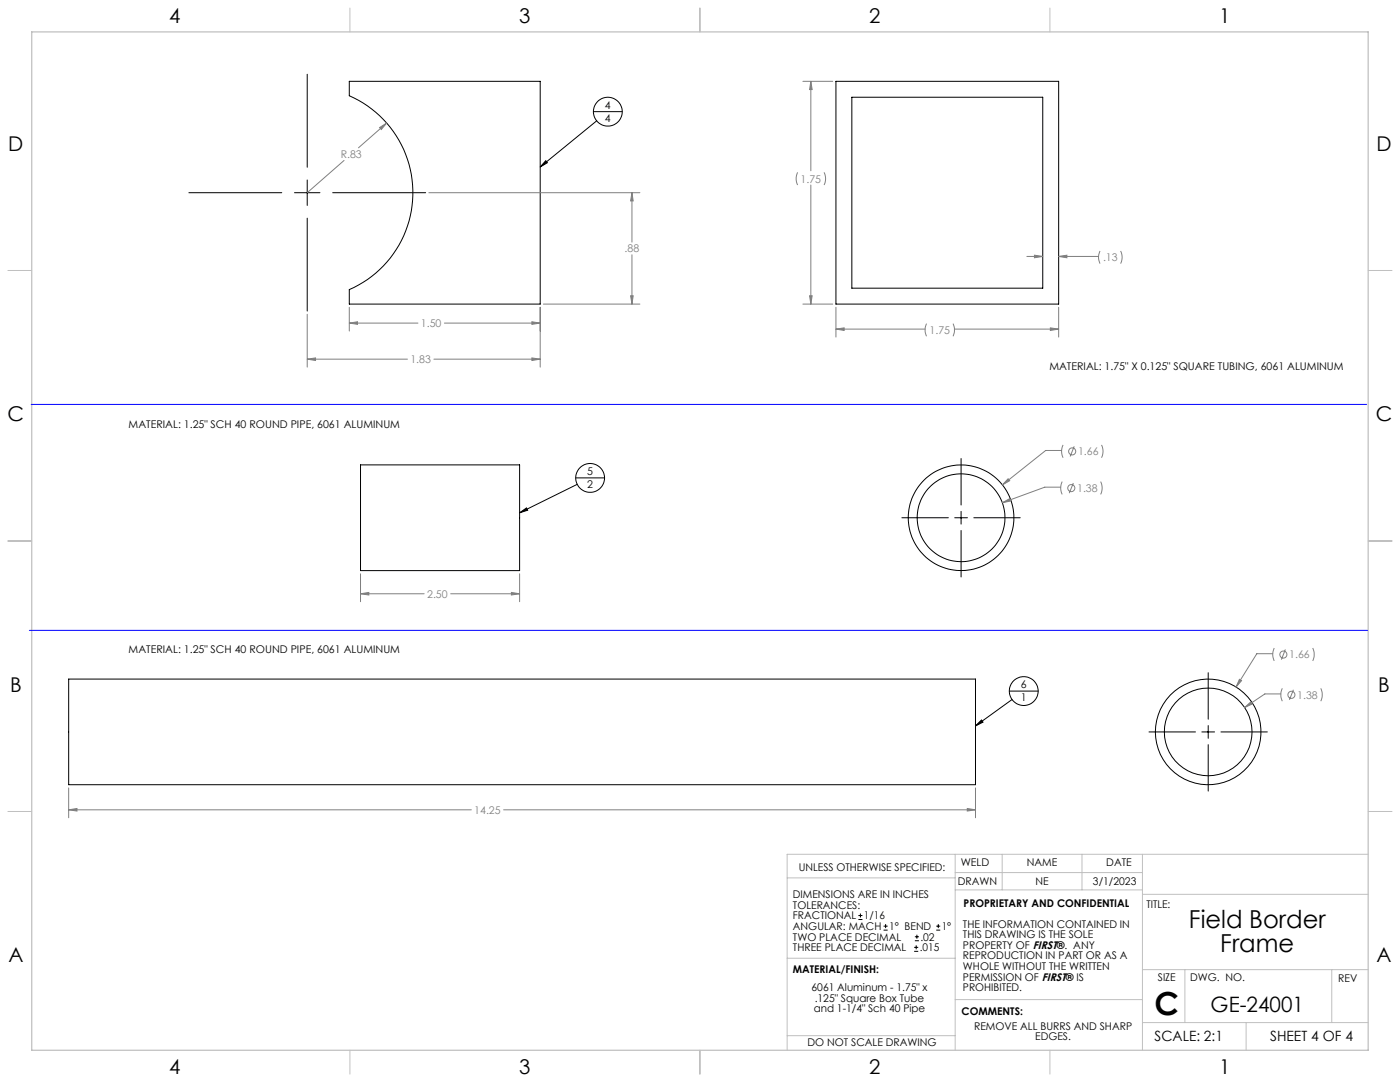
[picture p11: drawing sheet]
<svg xmlns="http://www.w3.org/2000/svg" width="559mm" height="432mm" viewBox="0 0 559 432" stroke-linecap="round" stroke-linejoin="round" font-family="sans-serif">
<defs><g id="words">
<text font-size="12.7" x="460.9" y="405.2">C</text>
<g font-size="9.9">
<text x="474.6" y="370.2">Field Border</text>
<text x="487.1" y="380.1">Frame</text>
</g>
<text font-size="8.5" x="483.2" y="404">GE-24001</text>
<g font-size="8.1">
<text x="67.6" y="9.3">4</text>
<text x="207.3" y="9.3">3</text>
<text x="347" y="9.3">2</text>
<text x="486.7" y="9.3">1</text>
<text x="3.3" y="60.1">D</text>
<text x="549.4" y="60.1">D</text>
<text x="3" y="168">C</text>
<text x="549.1" y="168">C</text>
<text x="4" y="276">B</text>
<text x="550.1" y="276">B</text>
<text x="3.3" y="383.9">A</text>
<text x="549.4" y="383.9">A</text>
<text x="67.6" y="428.4">4</text>
<text x="207.3" y="428.4">3</text>
<text x="347" y="428.4">2</text>
<text x="486.7" y="428.4">1</text>
</g>
<g font-size="5.6">
<text x="460.9" y="415.2">SCALE: 2:1</text>
<text x="507" y="415.2">SHEET 4 OF 4</text>
</g>
<g font-size="4.2">
<text x="241.5" y="43.3">4</text>
<text x="241.5" y="48.7">4</text>
<text x="418.9" y="147.8">MATERIAL: 1.75&quot; X 0.125&quot; SQUARE TUBING, 6061 ALUMINUM</text>
<text x="51.3" y="170.8">MATERIAL: 1.25&quot; SCH 40 ROUND PIPE, 6061 ALUMINUM</text>
<text x="234.4" y="189.5">5</text>
<text x="234.4" y="194.9">2</text>
<text x="51.3" y="260.5">MATERIAL: 1.25&quot; SCH 40 ROUND PIPE, 6061 ALUMINUM</text>
<text x="407.5" y="274.5">6</text>
<text x="407.5" y="279.9">1</text>
<text x="318.8" y="347.7">UNLESS OTHERWISE SPECIFIED:</text>
<text x="383.5" y="345.5">WELD</text>
<text x="409.9" y="345.7">NAME</text>
<text x="441.6" y="345.7">DATE</text>
<text x="382.3" y="353.3">DRAWN</text>
<text x="413.4" y="353.3">NE</text>
<text x="436.3" y="353.3">3/1/2023</text>
<text x="316.5" y="358.5">DIMENSIONS ARE IN INCHES</text>
<text x="316.5" y="362.7">TOLERANCES:</text>
<text x="384.6" y="361.9">PROPRIETARY AND CONFIDENTIAL</text>
<text x="457.6" y="362.3">TITLE:</text>
<text x="316.5" y="371.2">ANGULAR: MACH</text>
<text x="316.5" y="366.9">FRACTIONAL</text>
<text x="344.8" y="366.9">1/16</text>
<text x="354.9" y="371.2">1° BEND</text>
<text x="375.9" y="371.2">1°</text>
<text x="384.4" y="370.2">THE INFORMATION CONTAINED IN</text>
<text x="316.5" y="375.4">TWO PLACE DECIMAL</text>
<text x="367.4" y="375.4">.02</text>
<text x="384.4" y="374.4">THIS DRAWING IS THE SOLE</text>
<text x="316.5" y="379.6">THREE PLACE DECIMAL</text>
<text x="367.1" y="379.6">.015</text>
<text x="384.4" y="378.6">PROPERTY OF FIRST®. ANY</text>
<text x="384.4" y="382.9">REPRODUCTION IN PART OR AS A</text>
<text x="316.5" y="388.4">MATERIAL/FINISH:</text>
<text x="384.4" y="387.1">WHOLE WITHOUT THE WRITTEN</text>
<text x="323.9" y="395.6">6061 Aluminum - 1.75&quot; x</text>
<text x="384.4" y="391.3">PERMISSION OF FIRST® IS</text>
<text x="384.4" y="395.6">PROHIBITED.</text>
<text x="462.2" y="391.3">SIZE</text>
<text x="475.1" y="391.3">DWG. NO.</text>
<text x="534.1" y="391.8">REV</text>
<text x="325.2" y="399.8">.125&quot; Square Box Tube</text>
<text x="324.8" y="404">and 1-1/4&quot; Sch 40 Pipe</text>
<text x="383.8" y="405.1">COMMENTS:</text>
<text x="388.8" y="410.9">REMOVE ALL BURRS AND SHARP</text>
<text x="322.3" y="417.6">DO NOT SCALE DRAWING</text>
<text x="413.2" y="415.2">EDGES.</text>
</g>
<g font-size="4.2" fill="#808080">
<text x="136" y="63.1">R.83</text>
<text x="319.6" y="72.9">1.75</text>
<text x="249.3" y="100.7">.88</text>
<text x="440.3" y="104.3">.13</text>
<text x="168" y="130.5">1.50</text>
<text x="371" y="133.3">1.75</text>
<text x="163.8" y="144.9">1.83</text>
<text x="430.3" y="181.7">1.66</text>
<text x="429.9" y="196.3">1.38</text>
<text x="170.5" y="238.5">2.50</text>
<text x="514.6" y="262.8">1.66</text>
<text x="517.8" y="278.8">1.38</text>
<text x="189.3" y="324.8">14.25</text>
</g>
</g></defs>
<g fill="none" stroke="#c0c0c0" stroke-width=".4">
<path d="M139.7 3.2v9.5M279.4 3.2v9.5M419.1 3.2v9.5M3.1 107.9h9.6M546.1 107.9h9.5M3.1 215.9h9.6M546.1 215.9h9.5M3.1 323.8h9.6M546.1 323.8h9.5M314.2 350.3h67M381.2 340.9v78.2M381.2 355.1h74.8"/>
<path d="M381.2 348.2h74.8M400 340.9v14.2M431.9 340.9v14.2M456 340.9v78.2M456 356.9h90.1M546.1 340.9h-231.9v78.2M314.2 382.4h67.2M381.2 398.9h74.8M456 387h90.1M472.9 387v21.1M531.6 387v21.1M139.7 419.1v9.6"/>
<path d="M279.4 419.1v9.6M314.2 413.3h67M419.1 419.1v9.6M456 408.1h90.1M497.4 408.1v11"/>
</g>
<path d="M12.7 12.7h533.4v406.4h-533.4z" fill="none" stroke="#c0c0c0" stroke-width=".5"/>
<g fill="none" stroke="#000" stroke-width=".4">
<path d="M122.6 29.6v37.1M139.4 32.5h76.2v88.9h-76.2v-5.8a42.2 42.2 0 0 0 25.4-38.7 42.2 42.2 0 0 0-25.4-38.7zM333.7 32.5h88.9v88.9h-88.9zM340 38.8h76.2v76.2h-76.2zM236.9 44.6h11.5M238.2 48.2l-22.6 18.4M75.4 76.9h37.1M117.5 76.9h10.2M122.6 71.8v10.2M132.8 76.9h37.1M217.8 64.1l.7 .8-2.9 1.7zM122.6 87.1v37"/>
<path d="M143.9 185.5h63.5v42.2h-63.5zM229.8 190.7h11.5M230.4 193.3l-23 11.3M383.6 183v18.5M207.4 204.6l2.7-1.9 .5 .9zM360 206.6h18.5M381.1 206.6h5.1M383.6 204.1v5.1M383.6 211.7v18.6M388.7 206.6h18.5M27.4 271h362v42.2h-362zM402.9 275.8h11.5"/>
<path d="M404 279.2l-14.6 10.5M482.2 268.5v18.5M389.4 289.7l2.4-2.4 .6 .9zM458.6 292.1h18.6M479.7 292.1h5.1M482.2 289.6v5M482.2 297.2v18.5M487.3 292.1h18.5"/>
<circle cx="242.6" cy="44.6" r="5.7"/>
<circle cx="235.5" cy="190.7" r="5.7"/>
<circle cx="383.6" cy="206.6" r="21.1"/>
<circle cx="383.6" cy="206.6" r="17.5"/>
<circle cx="408.6" cy="275.8" r="5.8"/>
<circle cx="482.2" cy="292.1" r="21.1"/>
<circle cx="482.3" cy="292.1" r="17.5"/>
</g>
<g fill="none" stroke="#808080" stroke-width=".4">
<path d="M320.5 32.5h11.9M323.6 32.5l.6 3.2h-1.1zM323.6 32.5v35.7M151.5 50.9l2.8-1.8-2.1 2.6zM154.3 49.1l-11.2 9.9M137.3 64l-14.7 12.9M171.2 76.9h84.2M252.2 76.9l.5 3.3h-1zM252.2 76.9v19.7M318.4 68.8l-.6 2 .1 1.7 .5 1.3M323.6 73.8v47.6M328.9 68.8l.6 2.4-.6 2.6"/>
<path d="M251.7 118h1l-.5 3.4zM252.2 101.7v19.7M323.1 118h1.1l-.6 3.4zM409.9 102.3h6.3M412.9 101.8l3.3 .5-3.3 .6zM422.6 102.3l3.2-.5v1.1zM422.6 102.3h15.9M439.1 100.2l-.6 2.3 .6 2.7M447.3 100.2l.6 2.3-.6 2.7M122.6 125.4v21.1M139.4 128.9l3.3-.5v1zM139.4 122.6v9.5"/>
<path d="M139.4 128.9h27.4M177.4 128.9h38.2M212.3 128.4l3.3 .5-3.3 .5zM215.6 122.6v23.9M216.9 121.4h38.5M320.5 121.4h11.9M333.7 131.3l3.2-.5v1.1zM333.7 122.6v11.9M333.7 131.3h35.6M369.8 129.2l-.5 1.9v1.4l.5 1.7M380.4 129.2l.6 1.9-.1 1.4-.5 1.7M381 131.3h41.6"/>
<path d="M419.2 130.8l3.4 .5-3.4 .6zM422.6 122.6v11.9M122.6 143.3l3.3-.5v1.1zM122.6 143.3h40M173.2 143.3h42.4M212.3 142.8l3.3 .5-3.3 .6zM423.7 179.8h-6.3l-17.3 13.7M424.3 177.6l-.6 2.3 .6 2.8M428.8 178.1l-1.7 4.1M439.7 177.6l.6 2.3-.6 2.8M402.4 191.1l.6 .7-2.9 1.7zM423.4 194.4h-6.4l-16.9 6.2"/>
<path d="M424 192.2l-.6 2.4 .6 2.7M428.4 192.8l-1.6 4M439.3 192.2l.6 2.4-.6 2.7M400.1 200.6l2.9-1.6 .3 1zM143.9 237l3.3-.6v1.1zM143.9 229v11.1M143.9 237h25.4M179.9 237h27.5M204.1 236.4l3.3 .6-3.3 .5zM207.4 229v11.1M508.6 258.6l-.6 2.4 .6 2.7M513 259.2l-1.5 4"/>
<path d="M523.9 258.6l.6 2.1v1.4l-.6 1.6M494.7 271.1l.8 .5-2.1 2.6zM508 260.9h-6.3l-8.3 13.3M511.2 276.9h-6.3l-8.1 5.5M511.8 274.7l-.6 2 .1 1.4 .5 1.7M516.3 275.3l-1.6 4M527.2 274.7l.6 2-.1 1.4-.5 1.7M496.8 282.4l2.5-2.3 .5 .9zM27.4 314.4v12M389.4 314.4v12M27.4 323.2l3.3-.5v1zM27.4 323.2h160.7"/>
<path d="M201 323.2h188.4M386.1 322.7l3.3 .5-3.3 .5z"/>
<circle cx="427.6" cy="194.8" r="1.41"/>
<circle cx="428" cy="180.1" r="1.41"/>
<circle cx="512.2" cy="261.2" r="1.41"/>
<circle cx="515.5" cy="277.3" r="1.4"/>
</g>
<path d="M12.5 161.4h533M11.7 251.6h534.2" fill="none" stroke="#00f" stroke-width=".4"/>
<path d="M217.8 64.1l.7 .8-2.9 1.7zM207.4 204.6l2.7-1.9 .5 .9zM389.4 289.7l2.4-2.4 .6 .9z" fill="#000"/>
<path d="M122.6 143.3l3.3-.5v1.1zM212.3 142.8l3.3 .5-3.3 .6zM139.4 128.9l3.3-.5v1zM212.3 128.4l3.3 .5-3.3 .5zM151.5 50.9l.7 .8 2.1-2.6zM252.2 76.9l.5 3.3h-1zM251.7 118h1l-.5 3.4zM323.1 118h1.1l-.6 3.4zM323.6 32.5l.6 3.2h-1.1zM419.2 130.8l3.4 .5-3.4 .6zM333.7 131.3l3.2-.5v1.1zM412.9 101.8l3.3 .5-3.3 .6zM422.6 102.3l3.2-.5v1.1zM143.9 237l3.3-.6v1.1zM204.1 236.4l3.3 .6-3.3 .5zM402.4 191.1l-2.3 2.4 2.9-1.7zM400.1 200.6l3.2-.6-.3-1zM27.4 323.2l3.3-.5v1zM386.1 322.7l3.3 .5-3.3 .5zM494.7 271.1l-1.3 3.1 2.1-2.6zM496.8 282.4l3-1.4-.5-.9z" fill="#808080"/>
<g fill="none" stroke="#000" stroke-width=".4">
<path d="M342.6 367h1.6M342.6 365.4h1.6M343.4 364.6v1.5M352.7 371.2h1.6M352.7 369.6h1.6M353.5 368.8v1.6M364.9 379.7h1.6M364.9 378.1h1.6M365.2 375.4h1.6M365.2 373.8h1.6M365.7 377.3v1.5M366 373v1.6"/>
<path d="M373.7 371.2h1.6M373.7 369.6h1.6M374.5 368.8v1.6"/>
</g>
<use href="#words"/>
</svg>
